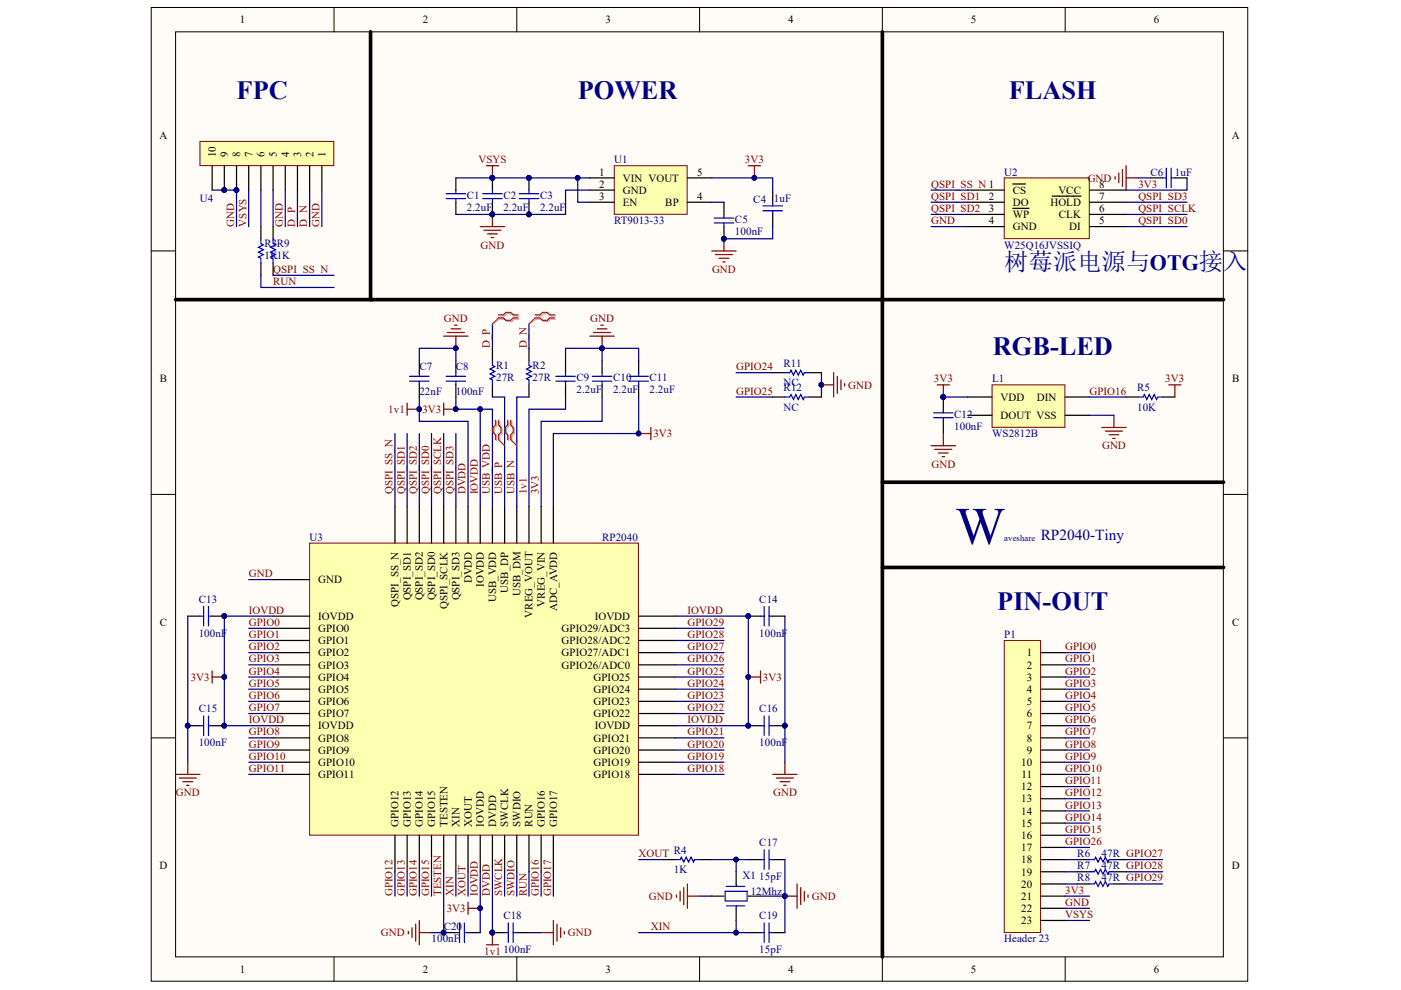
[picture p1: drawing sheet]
<svg xmlns="http://www.w3.org/2000/svg" width="297mm" height="210mm" viewBox="0 0 297 210" stroke-linecap="round" stroke-linejoin="round" font-family="sans-serif">
<defs><g id="words">
<text font-size="11.2" fill="#000080" x="202.6" y="115.3">W</text>
<g font-size="5.6" fill="#000080">
<text x="50.2" y="21">FPC</text>
<text x="122.5" y="21">POWER</text>
<text x="213.9" y="21">FLASH</text>
<text x="210.5" y="75.2">RGB-LED</text>
<text x="211.4" y="129.4">PIN-OUT</text>
</g>
<text font-size="5.1" fill="#000080" x="212.9" y="57.3">树莓派电源与OTG接入</text>
<text font-size="3.3" fill="#000080" x="220.7" y="114.4">RP2040-Tiny</text>
<g font-size="2.3">
<text x="50.8" y="4.9">1</text>
<text x="89.6" y="4.9">2</text>
<text x="128.4" y="4.9">3</text>
<text x="167.1" y="4.9">4</text>
<text x="205.9" y="4.9">5</text>
<text x="244.7" y="4.9">6</text>
<text x="33.8" y="29.5">A</text>
<text x="261.1" y="29.5">A</text>
<text x="45.8" y="33.3" transform="rotate(-90 45.8 33.3)">10</text>
<text x="48.3" y="33.3" transform="rotate(-90 48.3 33.3)">9</text>
<text x="50.9" y="33.3" transform="rotate(-90 50.9 33.3)">8</text>
<text x="53.5" y="33.3" transform="rotate(-90 53.5 33.3)">7</text>
<text x="56.1" y="33.3" transform="rotate(-90 56.1 33.3)">6</text>
<text x="58.7" y="33.3" transform="rotate(-90 58.7 33.3)">5</text>
<text x="61.3" y="33.3" transform="rotate(-90 61.3 33.3)">4</text>
<text x="63.9" y="33.3" transform="rotate(-90 63.9 33.3)">3</text>
<text x="66.4" y="33.3" transform="rotate(-90 66.4 33.3)">2</text>
<text x="69" y="33.3" transform="rotate(-90 69 33.3)">1</text>
<text x="127" y="37.2">1</text>
<text x="127" y="39.8">2</text>
<text x="132.1" y="38.5">VIN VOUT</text>
<text x="132.1" y="41.1">GND</text>
<text x="147.8" y="37.2">5</text>
<text x="214.7" y="41.1">CS</text>
<text x="224.4" y="41.1">VCC</text>
<text x="233.1" y="39.8">8</text>
<text x="127" y="42.4">3</text>
<text x="132.1" y="43.7">EN</text>
<text x="141.1" y="43.7">BP</text>
<text x="147.8" y="42.4">4</text>
<text x="209.7" y="47.5">4</text>
<text x="209.7" y="45">3</text>
<text x="209.7" y="42.4">2</text>
<text x="214.7" y="46.3">WP</text>
<text x="214.7" y="43.7">DO</text>
<text x="222.7" y="43.7">HOLD</text>
<text x="224.5" y="46.3">CLK</text>
<text x="233.1" y="47.5">5</text>
<text x="233.1" y="45">6</text>
<text x="233.1" y="42.4">7</text>
<text x="214.7" y="48.8">GND</text>
<text x="226.7" y="48.8">DI</text>
<text x="33.9" y="81.1">B</text>
<text x="261.2" y="81.1">B</text>
<text x="212.1" y="85">VDD</text>
<text x="212.1" y="88.8">DOUT VSS</text>
<text x="219.9" y="85">DIN</text>
<text x="67.5" y="123.7">GND</text>
<text x="100" y="123.7" transform="rotate(-90 100 123.7)">DVDD</text>
<text x="102.6" y="124.5" transform="rotate(-90 102.6 124.5)">IOVDD</text>
<text x="107.8" y="125.6" transform="rotate(-90 107.8 125.6)">USB_DP</text>
<text x="67.5" y="131.4">IOVDD</text>
<text x="84.5" y="128.6" transform="rotate(-90 84.5 128.6)">QSPI_SS_N</text>
<text x="87.1" y="127.3" transform="rotate(-90 87.1 127.3)">QSPI_SD1</text>
<text x="89.7" y="127.3" transform="rotate(-90 89.7 127.3)">QSPI_SD2</text>
<text x="92.3" y="127.3" transform="rotate(-90 92.3 127.3)">QSPI_SD0</text>
<text x="94.9" y="129.1" transform="rotate(-90 94.9 129.1)">QSPI_SCLK</text>
<text x="97.5" y="127.3" transform="rotate(-90 97.5 127.3)">QSPI_SD3</text>
<text x="105.2" y="127.7" transform="rotate(-90 105.2 127.7)">USB_VDD</text>
<text x="110.4" y="126.4" transform="rotate(-90 110.4 126.4)">USB_DM</text>
<text x="112.9" y="131" transform="rotate(-90 112.9 131)">VREG_VOUT</text>
<text x="115.5" y="128.6" transform="rotate(-90 115.5 128.6)">VREG_VIN</text>
<text x="118.1" y="129.5" transform="rotate(-90 118.1 129.5)">ADC_AVDD</text>
<text x="126.1" y="131.4">IOVDD</text>
<text x="33.9" y="132.7">C</text>
<text x="67.5" y="134">GPIO0</text>
<text x="67.5" y="136.6">GPIO1</text>
<text x="119.1" y="136.6">GPIO28/ADC2</text>
<text x="119.1" y="134">GPIO29/ADC3</text>
<text x="261.2" y="132.7">C</text>
<text x="67.5" y="139.1">GPIO2</text>
<text x="67.5" y="141.8">GPIO3</text>
<text x="119.1" y="141.8">GPIO26/ADC0</text>
<text x="119.1" y="139.1">GPIO27/ADC1</text>
<text x="217.7" y="139.1">1</text>
<text x="217.7" y="141.8">2</text>
<text x="67.5" y="144.3">GPIO4</text>
<text x="67.5" y="146.9">GPIO5</text>
<text x="67.5" y="149.5">GPIO6</text>
<text x="125.8" y="149.5">GPIO23</text>
<text x="125.8" y="146.9">GPIO24</text>
<text x="125.8" y="144.3">GPIO25</text>
<text x="217.7" y="144.3">3</text>
<text x="217.7" y="146.9">4</text>
<text x="217.7" y="149.5">5</text>
<text x="67.5" y="152.1">GPIO7</text>
<text x="67.5" y="154.7">IOVDD</text>
<text x="125.8" y="152.1">GPIO22</text>
<text x="126.1" y="154.7">IOVDD</text>
<text x="217.7" y="152.1">6</text>
<text x="217.7" y="154.7">7</text>
<text x="67.5" y="157.2">GPIO8</text>
<text x="67.5" y="159.8">GPIO9</text>
<text x="125.8" y="159.8">GPIO20</text>
<text x="125.8" y="157.2">GPIO21</text>
<text x="217.7" y="157.2">8</text>
<text x="217.7" y="159.8">9</text>
<text x="67.5" y="162.4">GPIO10</text>
<text x="67.5" y="165">GPIO11</text>
<text x="125.8" y="165">GPIO18</text>
<text x="125.8" y="162.4">GPIO19</text>
<text x="216.5" y="162.4">10</text>
<text x="216.5" y="167.5">12</text>
<text x="216.6" y="165">11</text>
<text x="216.5" y="170.1">13</text>
<text x="216.5" y="172.7">14</text>
<text x="84.5" y="175.3" transform="rotate(-90 84.5 175.3)">GPIO12</text>
<text x="87.1" y="175.3" transform="rotate(-90 87.1 175.3)">GPIO13</text>
<text x="89.7" y="175.3" transform="rotate(-90 89.7 175.3)">GPIO14</text>
<text x="92.3" y="175.3" transform="rotate(-90 92.3 175.3)">GPIO15</text>
<text x="94.9" y="175.3" transform="rotate(-90 94.9 175.3)">TESTEN</text>
<text x="97.5" y="175.3" transform="rotate(-90 97.5 175.3)">XIN</text>
<text x="100" y="175.3" transform="rotate(-90 100 175.3)">XOUT</text>
<text x="102.6" y="175.3" transform="rotate(-90 102.6 175.3)">IOVDD</text>
<text x="105.2" y="175.3" transform="rotate(-90 105.2 175.3)">DVDD</text>
<text x="107.8" y="175.3" transform="rotate(-90 107.8 175.3)">SWCLK</text>
<text x="110.4" y="175.3" transform="rotate(-90 110.4 175.3)">SWDIO</text>
<text x="112.9" y="175.3" transform="rotate(-90 112.9 175.3)">RUN</text>
<text x="115.5" y="175.3" transform="rotate(-90 115.5 175.3)">GPIO16</text>
<text x="118.1" y="175.3" transform="rotate(-90 118.1 175.3)">GPIO17</text>
<text x="216.5" y="175.3">15</text>
<text x="216.5" y="177.9">16</text>
<text x="33.8" y="184.3">D</text>
<text x="216.5" y="180.5">17</text>
<text x="216.5" y="183.1">18</text>
<text x="216.5" y="185.6">19</text>
<text x="261.1" y="184.3">D</text>
<text x="216.5" y="188.2">20</text>
<text x="216.5" y="190.8">21</text>
<text x="216.5" y="193.4">22</text>
<text x="216.5" y="195.9">23</text>
<text x="50.8" y="206.3">1</text>
<text x="89.6" y="206.3">2</text>
<text x="128.4" y="206.3">3</text>
<text x="167.1" y="206.3">4</text>
<text x="205.9" y="206.3">5</text>
<text x="244.7" y="206.3">6</text>
</g>
<g font-size="2.3" fill="#800000">
<text x="101.4" y="34.7">VSYS</text>
<text x="157.9" y="34.7">3V3</text>
<text x="197.4" y="39.8">QSPI_SS_N 1</text>
<text x="230.6" y="38.5">GND</text>
<text x="241.4" y="39.8">3V3</text>
<text x="197.4" y="42.4">QSPI_SD1</text>
<text x="197.4" y="45">QSPI_SD2</text>
<text x="197.4" y="47.5">GND</text>
<text x="241.4" y="47.5">QSPI_SD0</text>
<text x="241.4" y="42.4">QSPI_SD3</text>
<text x="241.4" y="45">QSPI_SCLK</text>
<text x="49.7" y="48" transform="rotate(-90 49.7 48)">GND</text>
<text x="52.2" y="48" transform="rotate(-90 52.2 48)">VSYS</text>
<text x="60" y="48" transform="rotate(-90 60 48)">GND</text>
<text x="62.6" y="48" transform="rotate(-90 62.6 48)">D_P</text>
<text x="65.1" y="48" transform="rotate(-90 65.1 48)">D_N</text>
<text x="67.7" y="48" transform="rotate(-90 67.7 48)">GND</text>
<text x="101.9" y="52.7">GND</text>
<text x="57.9" y="57.8">QSPI_SS_N</text>
<text x="151" y="57.8">GND</text>
<text x="57.9" y="60.4">RUN</text>
<text x="94.1" y="68.2">GND</text>
<text x="125.1" y="68.2">GND</text>
<text x="103.9" y="73.9" transform="rotate(-90 103.9 73.9)">D_P</text>
<text x="111.7" y="73.9" transform="rotate(-90 111.7 73.9)">D_N</text>
<text x="156.1" y="83.7">GPIO25</text>
<text x="156.1" y="78.5">GPIO24</text>
<text x="179.9" y="82.4">GND</text>
<text x="198" y="81.1">3V3</text>
<text x="231" y="83.7">GPIO16</text>
<text x="247.1" y="81.1">3V3</text>
<text x="82.3" y="87.6">1v1</text>
<text x="89.5" y="87.6">3V3</text>
<text x="138.5" y="92.7">3V3</text>
<text x="233.7" y="95.3">GND</text>
<text x="197.5" y="99.2">GND</text>
<text x="83.2" y="104.8" transform="rotate(-90 83.2 104.8)">QSPI_SS_N</text>
<text x="85.8" y="104.8" transform="rotate(-90 85.8 104.8)">QSPI_SD1</text>
<text x="88.4" y="104.8" transform="rotate(-90 88.4 104.8)">QSPI_SD2</text>
<text x="91" y="104.8" transform="rotate(-90 91 104.8)">QSPI_SD0</text>
<text x="93.6" y="104.8" transform="rotate(-90 93.6 104.8)">QSPI_SCLK</text>
<text x="96.1" y="104.8" transform="rotate(-90 96.1 104.8)">QSPI_SD3</text>
<text x="98.7" y="104.8" transform="rotate(-90 98.7 104.8)">DVDD</text>
<text x="101.3" y="104.8" transform="rotate(-90 101.3 104.8)">IOVDD</text>
<text x="103.9" y="104.8" transform="rotate(-90 103.9 104.8)">USB_VDD</text>
<text x="106.5" y="104.8" transform="rotate(-90 106.5 104.8)">USB_P</text>
<text x="109.1" y="104.8" transform="rotate(-90 109.1 104.8)">USB_N</text>
<text x="111.7" y="104.8" transform="rotate(-90 111.7 104.8)">1v1</text>
<text x="114.2" y="104.8" transform="rotate(-90 114.2 104.8)">3V3</text>
<text x="52.7" y="122.4">GND</text>
<text x="52.7" y="130.1">IOVDD</text>
<text x="145.8" y="130.1">IOVDD</text>
<text x="52.7" y="132.7">GPIO0</text>
<text x="52.7" y="135.3">GPIO1</text>
<text x="52.7" y="137.9">GPIO2</text>
<text x="145.8" y="137.9">GPIO27</text>
<text x="145.8" y="135.3">GPIO28</text>
<text x="145.8" y="132.7">GPIO29</text>
<text x="225.8" y="137.9">GPIO0</text>
<text x="52.7" y="140.5">GPIO3</text>
<text x="52.7" y="143">GPIO4</text>
<text x="145.8" y="143">GPIO25</text>
<text x="145.8" y="140.5">GPIO26</text>
<text x="225.8" y="140.5">GPIO1</text>
<text x="225.8" y="143">GPIO2</text>
<text x="40.4" y="144.3">3V3</text>
<text x="52.7" y="145.6">GPIO5</text>
<text x="52.7" y="148.2">GPIO6</text>
<text x="145.8" y="148.2">GPIO23</text>
<text x="145.8" y="145.6">GPIO24</text>
<text x="161.7" y="144.3">3V3</text>
<text x="225.8" y="145.6">GPIO3</text>
<text x="225.8" y="148.2">GPIO4</text>
<text x="52.7" y="150.8">GPIO7</text>
<text x="52.7" y="155.9">GPIO8</text>
<text x="52.7" y="153.3">IOVDD</text>
<text x="145.8" y="155.9">GPIO21</text>
<text x="145.8" y="150.8">GPIO22</text>
<text x="145.8" y="153.3">IOVDD</text>
<text x="225.8" y="150.8">GPIO5</text>
<text x="225.8" y="153.3">GPIO6</text>
<text x="225.8" y="155.9">GPIO7</text>
<text x="52.7" y="158.5">GPIO9</text>
<text x="52.7" y="161.1">GPIO10</text>
<text x="145.8" y="161.1">GPIO19</text>
<text x="145.8" y="158.5">GPIO20</text>
<text x="225.8" y="158.5">GPIO8</text>
<text x="225.8" y="161.1">GPIO9</text>
<text x="52.7" y="163.7">GPIO11</text>
<text x="145.8" y="163.7">GPIO18</text>
<text x="225.8" y="163.7">GPIO10</text>
<text x="225.8" y="166.3">GPIO11</text>
<text x="37.3" y="168.9">GND</text>
<text x="163.9" y="168.9">GND</text>
<text x="225.8" y="168.9">GPIO12</text>
<text x="225.8" y="171.4">GPIO13</text>
<text x="225.8" y="174">GPIO14</text>
<text x="225.8" y="179.2">GPIO26</text>
<text x="225.8" y="176.6">GPIO15</text>
<text x="135.4" y="181.7">XOUT</text>
<text x="83.2" y="190" transform="rotate(-90 83.2 190)">GPIO12</text>
<text x="85.8" y="190" transform="rotate(-90 85.8 190)">GPIO13</text>
<text x="88.4" y="190" transform="rotate(-90 88.4 190)">GPIO14</text>
<text x="91" y="190" transform="rotate(-90 91 190)">GPIO15</text>
<text x="93.6" y="190" transform="rotate(-90 93.6 190)">TESTEN</text>
<text x="96.1" y="190" transform="rotate(-90 96.1 190)">XIN</text>
<text x="98.7" y="190" transform="rotate(-90 98.7 190)">XOUT</text>
<text x="101.3" y="190" transform="rotate(-90 101.3 190)">IOVDD</text>
<text x="103.9" y="190" transform="rotate(-90 103.9 190)">DVDD</text>
<text x="106.5" y="190" transform="rotate(-90 106.5 190)">SWCLK</text>
<text x="109.1" y="190" transform="rotate(-90 109.1 190)">SWDIO</text>
<text x="111.7" y="190" transform="rotate(-90 111.7 190)">RUN</text>
<text x="114.2" y="190" transform="rotate(-90 114.2 190)">GPIO16</text>
<text x="116.8" y="190" transform="rotate(-90 116.8 190)">GPIO17</text>
<text x="137.6" y="190.8">GND</text>
<text x="172.1" y="190.8">GND</text>
<text x="225.8" y="189.5">3V3</text>
<text x="94.7" y="193.4">3V3</text>
<text x="138" y="197.2">XIN</text>
<text x="225.8" y="192.1">GND</text>
<text x="225.8" y="194.7">VSYS</text>
<text x="80.7" y="198.5">GND</text>
<text x="102.7" y="202.4">1v1</text>
<text x="120.4" y="198.5">GND</text>
</g>
<g font-size="2.3" fill="#000080">
<text x="130.2" y="34.7">U1</text>
<text x="212.9" y="37.2">U2</text>
<text x="243.9" y="37.2">C6</text>
<text x="249.1" y="37.2">1uF</text>
<text x="42.4" y="42.9">U4</text>
<text x="99" y="42.1">C1</text>
<text x="99" y="44.7">2.2uF</text>
<text x="106.7" y="42.1">C2</text>
<text x="106.7" y="44.7">2.2uF</text>
<text x="114.5" y="42.1">C3</text>
<text x="114.5" y="44.7">2.2uF</text>
<text x="130.2" y="47.5">RT9013-33</text>
<text x="155.8" y="47.3">C5</text>
<text x="159.7" y="43.1">C4</text>
<text x="164.1" y="42.9">1uF</text>
<text x="56.1" y="52.4">R3R9</text>
<text x="155.8" y="49.9">100nF</text>
<text x="212.9" y="52.7">W25Q16JVSSIQ</text>
<text x="56.1" y="55">1K1K</text>
<text x="166.1" y="77.8">R11</text>
<text x="88.9" y="78.5">C7</text>
<text x="88.9" y="83.7">22nF</text>
<text x="96.7" y="78.5">C8</text>
<text x="96.7" y="83.7">100nF</text>
<text x="105.2" y="78.3">R1</text>
<text x="105.2" y="80.8">27R</text>
<text x="112.9" y="78.3">R2</text>
<text x="112.9" y="80.8">27R</text>
<text x="122.2" y="80.8">C9</text>
<text x="122.2" y="83.4">2.2uF</text>
<text x="130" y="80.8">C10</text>
<text x="130" y="83.4">2.2uF</text>
<text x="137.7" y="80.8">C11</text>
<text x="137.7" y="83.4">2.2uF</text>
<text x="166.1" y="81.8">NC</text>
<text x="166.1" y="82.9">R12</text>
<text x="210.3" y="81.1">L1</text>
<text x="241.1" y="82.9">R5</text>
<text x="166.1" y="87">NC</text>
<text x="202.3" y="88.6">C12</text>
<text x="241.1" y="87">10K</text>
<text x="202.3" y="91.1">100nF</text>
<text x="210.3" y="92.7">WS2812B</text>
<text x="65.6" y="114.6">U3</text>
<text x="127.7" y="114.6">RP2040</text>
<text x="42.1" y="127.8">C13</text>
<text x="161" y="127.8">C14</text>
<text x="42.1" y="135">100nF</text>
<text x="161" y="135">100nF</text>
<text x="212.9" y="135.3">P1</text>
<text x="42.1" y="151">C15</text>
<text x="161" y="151">C16</text>
<text x="42.1" y="158.2">100nF</text>
<text x="161" y="158.2">100nF</text>
<text x="161" y="179.4">C17</text>
<text x="142.9" y="181">R4</text>
<text x="142.9" y="185.1">1K</text>
<text x="228.4" y="181.7">R6</text>
<text x="228.4" y="184.3">R7</text>
<text x="233.6" y="181.7">47R GPIO27</text>
<text x="233.6" y="184.3">47R GPIO28</text>
<text x="157.4" y="186.4">X1</text>
<text x="159.2" y="189.8">12Mhz</text>
<text x="161" y="186.6">15pF</text>
<text x="228.4" y="186.9">R8</text>
<text x="233.6" y="186.9">47R GPIO29</text>
<text x="94.1" y="197.2">C20</text>
<text x="106.7" y="194.9">C18</text>
<text x="161" y="194.9">C19</text>
<text x="91.5" y="199.8">100nF</text>
<text x="106.7" y="202.2">100nF</text>
<text x="161" y="202.2">15pF</text>
<text x="212.9" y="199.8">Header 23</text>
</g>
<text font-size="1.9" fill="#000080" x="212.9" y="114.8">aveshare</text>
</g></defs>
<g fill="#fffcf8" stroke="#000" stroke-width=".21">
<path d="M32.1 1.6h232.4v206.4h-232.4z"/>
<path d="M37.2 6.7h222.2v196.2h-222.2z"/>
</g>
<g fill="none" stroke="#000" stroke-width=".21">
<path d="M70.8 1.6v5.1M109.6 1.6v5.1M148.3 1.6v5.1M187.1 1.6v5.1M225.8 1.6v5.1M32.1 53.2h5.1M259.4 53.2h5.2M32.1 104.8h5.1M259.4 104.8h5.2M32.1 156.4h5.1M259.4 156.4h5.2M70.8 202.9v5.2"/>
<path d="M109.6 202.9v5.2M148.3 202.9v5.2M187.1 202.9v5.2M225.8 202.9v5.2"/>
</g>
<path d="M65.6 115.2h69.8v61.9h-69.8z" fill="#ffffb0" stroke="#800000" stroke-width=".21"/>
<g fill="none" stroke="#000" stroke-width=".26">
<path d="M88.9 76.4v2.6M96.7 76.4v2.6M104.4 73.9v2.5M112.2 73.9v2.5M119.9 76.4v2.6M127.7 76.4v2.6M135.4 76.4v2.6M88.9 81.6v2.6M96.7 81.6v2.6M104.4 81.6v2.6M112.2 81.6v2.6M119.9 81.6v2.6"/>
<path d="M127.7 81.6v2.6M135.4 81.6v2.6M83.7 107.4v7.8M86.3 107.4v7.8M88.9 107.4v7.8M91.5 107.4v7.8M94.1 107.4v7.8M96.7 107.4v7.8M99.2 107.4v7.8M101.8 107.4v7.8M104.4 107.4v7.8M107 107.4v7.8"/>
<path d="M109.6 107.4v7.8M112.2 107.4v7.8M114.7 107.4v7.8M117.3 107.4v7.8M39.8 130.6h2.6M45 130.6h2.6M57.9 130.6h7.7M57.9 133.2h7.7M57.9 135.8h7.7M57.9 138.4h7.7M57.9 122.9h7.7M135.4 130.6h7.8"/>
<path d="M135.4 133.2h7.8M135.4 135.8h7.8M135.4 138.4h7.8M158.7 130.6h2.5M163.8 130.6h2.6M39.8 153.9h2.6M45 153.9h2.6M57.9 141h7.7M57.9 143.5h7.7M57.9 146.1h7.7M57.9 148.7h7.7M57.9 151.3h7.7"/>
<path d="M57.9 153.9h7.7M57.9 156.4h7.7M57.9 159h7.7M135.4 141h7.8M135.4 143.5h7.8M135.4 146.1h7.8M135.4 148.7h7.8M135.4 151.3h7.8M135.4 153.9h7.8M135.4 156.4h7.8M135.4 159h7.8M158.7 153.9h2.5"/>
<path d="M163.8 153.9h2.6M57.9 161.6h7.7M57.9 164.2h7.7M83.7 177.1v7.7M86.3 177.1v7.7M88.9 177.1v7.7M91.5 177.1v7.7M94.1 177.1v7.7M96.7 177.1v7.7M99.2 177.1v7.7M101.8 177.1v7.7M104.4 177.1v7.7"/>
<path d="M107 177.1v7.7M109.6 177.1v7.7M112.2 177.1v7.7M114.7 177.1v7.7M117.3 177.1v7.7M135.4 161.6h7.8M135.4 164.2h7.8M94.1 197.7h2.6M99.2 197.7h2.6M104.4 197.7h2.6M109.6 197.7h2.6M140.6 182.3h2.6"/>
<path d="M148.3 182.3h2.6M150.9 190h2.6M156.1 184.8v2.6M156.1 192.6v2.6M158.7 197.7h2.5M158.7 182.3h2.5M158.7 190h2.5M163.8 197.7h2.6M163.8 182.3h2.6"/>
</g>
<g fill="none" stroke="#000080" stroke-width=".26">
<path d="M88.9 76.4v-2.5h7.8v2.5M104.4 68.7v5.2M112.2 68.7v5.2M119.9 76.4v-2.5h15.5v2.5M127.7 73.9v2.5M83.7 91.9v15.5M86.3 91.9v15.5M88.9 84.2v5.1h10.3v18.1M88.9 91.9v15.5M91.5 91.9v15.5M94.1 91.9v15.5M96.7 84.2v2.6h5.1v20.6"/>
<path d="M96.7 91.9v15.5M101.8 86.8h2.6v20.6M104.4 84.2h2.6v23.2M112.2 84.2h-2.6v23.2M119.9 84.2v2.6h-7.7v20.6M127.7 84.2v5.1h-13v18.1M135.4 84.2v7.7h-18.1v15.5M39.8 130.6v31M52.7 133.2h5.2M52.7 135.8h5.2M52.7 138.4h5.2M52.7 122.9h5.2"/>
<path d="M57.9 130.6h-10.3v23.3h10.3M143.2 130.6h15.5v23.3h-15.5M143.2 133.2h10.3M143.2 135.8h10.3M143.2 138.4h10.3M166.4 130.6v31M52.7 141h5.2M52.7 143.5h5.2M52.7 146.1h5.2M52.7 148.7h5.2M52.7 151.3h5.2M52.7 156.4h5.2"/>
<path d="M52.7 159h5.2M143.2 141h10.3M143.2 143.5h10.3M143.2 146.1h10.3M143.2 148.7h10.3M143.2 151.3h10.3M143.2 156.4h10.3M143.2 159h10.3M52.7 161.6h5.2M52.7 164.2h5.2M143.2 161.6h10.3M143.2 164.2h10.3"/>
<path d="M83.7 184.8v5.2M86.3 184.8v5.2M88.9 184.8v5.2M91.5 184.8v5.2M94.1 184.8v12.9h-2.6M96.7 184.8v5.2M99.2 184.8v5.2M101.8 184.8v12.9M104.4 184.8v12.9M107 184.8v5.2M109.6 184.8v5.2M112.2 184.8v5.2"/>
<path d="M112.2 197.7h2.5M114.7 184.8v5.2M117.3 184.8v5.2M135.4 197.7h20.7M135.4 182.3h5.2M148.3 190h2.6M150.9 182.3h5.2M156.1 195.2v2.5h2.6M158.7 182.3h-2.6v2.5M166.4 182.3v7.7h-5.2M166.4 190v7.7"/>
</g>
<g fill="#000080" stroke="#000080" stroke-width=".21">
<circle cx="47.5" cy="130.6" r=".5"/>
<circle cx="47.5" cy="153.9" r=".5"/>
<circle cx="39.8" cy="153.9" r=".5"/>
<circle cx="94" cy="197.7" r=".5"/>
<circle cx="166.4" cy="153.9" r=".5"/>
<circle cx="158.6" cy="153.9" r=".5"/>
<circle cx="158.6" cy="130.6" r=".5"/>
<circle cx="158.6" cy="143.5" r=".5"/>
<circle cx="47.5" cy="143.5" r=".5"/>
<circle cx="101.8" cy="192.6" r=".5"/>
<circle cx="101.8" cy="86.7" r=".5"/>
<circle cx="96.6" cy="86.7" r=".5"/>
<circle cx="96.6" cy="73.8" r=".5"/>
<circle cx="88.9" cy="86.7" r=".5"/>
<circle cx="127.6" cy="73.8" r=".5"/>
<circle cx="135.4" cy="91.9" r=".5"/>
<circle cx="156" cy="197.7" r=".5"/>
<circle cx="156" cy="182.2" r=".5"/>
<circle cx="166.4" cy="190" r=".5"/>
<circle cx="104.4" cy="197.7" r=".5"/>
</g>
<g fill="none" stroke="#00f" stroke-width=".26">
<path d="M86.8 79.8h4.2M88.9 79v.8M94.6 79.8h4.1M96.7 79v.8M104.4 76.4v1.1l.5 .2-1 .5 1 .6-1 .5 1 .5-1 .5 .5 .3v1M112.2 76.4v1.1l.5 .2-1.1 .5 1.1 .6-1.1 .5 1.1 .5-1.1 .5 .6 .3v1M117.8 79.8h4.2M119.9 79v.8M125.6 79.8h4.1M127.7 79v.8M133.3 79.8h4.2M135.4 79v.8"/>
<path d="M86.8 80.8h4.2M88.9 80.8v.8M94.6 80.8h4.1M96.7 80.8v.8M117.8 80.8h4.2M119.9 80.8v.8M125.6 80.8h4.1M127.7 80.8v.8M133.3 80.8h4.2M135.4 80.8v.8M42.4 130.6h.8M43.2 128.6v4.1"/>
<path d="M44.2 128.6v4.1M44.2 130.6h.8M161.2 130.6h.8M162 128.6v4.1M163.1 130.6h.7M163.1 128.6v4.1M42.4 153.9h.8M43.2 151.8v4.1M44.2 151.8v4.1M44.2 153.9h.8M161.2 153.9h.8M162 151.8v4.1"/>
<path d="M163.1 153.9h.7M163.1 151.8v4.1M96.7 197.7h.7M97.4 195.7v4.1M98.5 195.7v4.1M98.5 197.7h.7M107 197.7h.8M107.8 195.7v4.1M108.8 197.7h.8M108.8 195.7v4.1M143.2 182.3h1l.3-.6 .5 1.1 .5-1.1 .5 1.1 .5-1.1 .5 1.1 .3-.5h1M153.8 189h4.6v2h-4.6z"/>
<path d="M154 187.9h3.9M154 192.1h3.9M156.1 187.4v.5M156.1 192.1v.5M161.2 197.7h.8M161.2 182.3h.8M162 180.2v4.1M162 195.7v4.1M163.1 197.7h.7M163.1 180.2v4.1M163.1 195.7v4.1M163.1 182.3h.7"/>
</g>
<g fill="none" stroke="#800000" stroke-width=".26">
<path d="M94.1 71.3h5.1M94.8 70.5h3.7M95.6 69.7h2.1M96.4 69h.5M96.7 71.3v2.6M125.1 71.3h5.1M125.8 70.5h3.7M126.6 69.7h2.1M127.4 69h.5M127.7 71.3v2.6M86.3 86.8h2.6M86.3 85.5v2.5"/>
<path d="M94.1 85.5v2.5M94.1 86.8h2.6M135.4 91.9h2.6M138 90.6v2.6M45 142.3v2.5M45 143.5h2.6M158.7 143.5h2.5M161.2 142.3v2.5M37.2 164.2h5.2M38 165h3.6M38.8 165.7h2M39.6 166.5h.5"/>
<path d="M39.8 161.6v2.6M163.8 164.2h5.2M164.6 165h3.6M165.4 165.7h2M166.2 166.5h.5M166.4 161.6v2.6M86.6 197.5v.5M87.4 196.7v2.1M88.1 195.9v3.6M88.9 195.2v5.1M88.9 197.7h2.6M99.2 191.3v2.6"/>
<path d="M99.2 192.6h2.6M104.4 197.7v2.6M114.7 197.7h2.6M117.3 195.2v5.1M118.1 195.9v3.6M118.9 196.7v2.1M119.6 197.5v.5M143.4 189.7v.6M144.2 189v2M145 188.2v3.6M145.7 187.4v5.2M145.7 190h2.6"/>
<path d="M103.1 200.3h2.6"/>
</g>
<path d="M105.3 89.3v1.1l-.5 .5v1l.5 .5v1.1M106 89.3v1.1l.5 .5v1l-.5 .5v1.1M107.9 89.3v1.1l-.5 .5v1l.5 .5v1.1M108.5 89.3v1.1l.6 .5v1l-.6 .5v1.1" fill="none" stroke="#d0a19e" stroke-width=".26"/>
<path d="M106 93.5l1 1M108.5 93.5l1.1 1" fill="none" stroke="#d0a19e" stroke-width=".21"/>
<path d="M105.1 89.1v1l-.6 .5v1.1l.6 .5v1M105.7 89.1v1l.5 .5v1.1l-.5 .5v1M107.6 89.1v1l-.5 .5v1.1l.5 .5v1M108.3 89.1v1l.5 .5v1.1l-.5 .5v1" fill="none" stroke="#f00" stroke-width=".26"/>
<path d="M105.7 93.2l1.3 1.3M108.3 93.2l1.3 1.3" fill="none" stroke="#f00" stroke-width=".21"/>
<path d="M130.2 35.1h15.5v10.3h-15.5z" fill="#ffffb0" stroke="#800000" stroke-width=".21"/>
<g fill="none" stroke="#000" stroke-width=".26">
<path d="M96.7 37.7v2.6M104.4 37.7v2.6M112.2 37.7v2.6M125.1 37.7h5.1M145.7 37.7h5.2M96.7 42.9v2.6M104.4 42.9v2.6M112.2 42.9v2.6M125.1 40.3h5.1M125.1 42.9h5.1M145.7 42.9h5.2M153.5 42.9v2.6"/>
<path d="M153.5 48v2.6M163.8 40.3v2.6M163.8 45.5v2.5"/>
</g>
<g fill="none" stroke="#00f" stroke-width=".26">
<path d="M94.6 41.1h4.1M94.6 42.1h4.1M96.7 40.3v.8M96.7 42.1v.8M102.3 41.1h4.2M102.3 42.1h4.2M104.4 40.3v.8M104.4 42.1v.8M110.1 41.1h4.1M110.1 42.1h4.1M112.2 40.3v.8M112.2 42.1v.8"/>
<path d="M151.4 47.3h4.2M151.4 46.2h4.2M153.5 45.5v.7M153.5 47.3v.7M161.8 43.7h4.1M161.8 44.7h4.1M163.8 42.9v.8M163.8 44.7v.8"/>
</g>
<g fill="none" stroke="#800000" stroke-width=".26">
<path d="M103.1 35.1h2.6M104.4 35.1v2.6M158.7 35.1h2.5M160 35.1v2.6M101.8 48h5.2M102.6 48.8h3.6M103.4 49.6h2M104.1 50.4h.6M104.4 45.5v2.5M150.9 53.2h5.2M151.7 54h3.6M152.5 54.8h2"/>
<path d="M153.2 55.5h.6M153.5 50.6v2.6"/>
</g>
<g fill="#000080" stroke="#000080" stroke-width=".21">
<circle cx="153.5" cy="50.6" r=".5"/>
<circle cx="159.9" cy="37.7" r=".5"/>
<circle cx="104.4" cy="45.5" r=".5"/>
<circle cx="104.4" cy="37.7" r=".5"/>
<circle cx="122.5" cy="37.7" r=".5"/>
<circle cx="112.1" cy="45.5" r=".5"/>
<circle cx="112.1" cy="37.7" r=".5"/>
</g>
<path d="M96.7 37.7h28.4M122.5 37.7v5.2h2.6M150.9 37.7h12.9v2.6M125.1 40.3h-5.2v5.2h-23.2M150.9 42.9h2.6M163.8 48v2.6h-10.3" fill="none" stroke="#000080" stroke-width=".26"/>
<path d="M212.9 37.7h18.1v12.9h-18.1z" fill="#ffffb0" stroke="#800000" stroke-width=".21"/>
<g fill="none" stroke="#000" stroke-width=".26">
<path d="M214.7 39h2.7M243.9 37.7h2.6M249.1 37.7h2.6M205.2 40.3h7.7M205.2 48h7.7M205.2 45.5h7.7M205.2 42.9h7.7M214.7 44.2h3.5M223.1 41.6h6.1M231 40.3h7.8M231 48h7.8M231 45.5h7.8"/>
<path d="M231 42.9h7.8"/>
</g>
<g fill="none" stroke="#000080" stroke-width=".26">
<path d="M241.3 37.7h2.6M197.4 40.3h7.8M197.4 42.9h7.8M197.4 45.5h7.8M197.4 48h7.8M238.8 42.9h12.9M238.8 45.5h12.9M238.8 48h12.9M225.8 138.4h5.2M225.8 141h5.2M225.8 143.5h5.2M225.8 146.1h5.2"/>
<path d="M225.8 148.7h5.2M225.8 151.3h5.2M225.8 153.9h5.2M225.8 156.4h5.2M225.8 159h5.2M225.8 161.6h5.2M225.8 164.2h5.2M225.8 166.8h5.2M225.8 169.4h5.2M225.8 171.9h5.2M225.8 174.5h5.2M225.8 177.1h5.2"/>
<path d="M225.8 179.7h5.2M225.8 192.6h5.2M225.8 195.2h5.2"/>
</g>
<path d="M246.5 37.7h.8M247.3 35.7v4.1M248.3 35.7v4.1M248.3 37.7h.8" fill="none" stroke="#00f" stroke-width=".26"/>
<path d="M236.4 37.5v.5M237.2 36.7v2.1M238 35.9v3.6M238.8 35.1v5.2M238.8 37.7h2.5" fill="none" stroke="#800000" stroke-width=".26"/>
<path d="M212.9 135.8h7.7v61.9h-7.7z" fill="#ffffb0" stroke="#800000" stroke-width=".21"/>
<g fill="none" stroke="#000" stroke-width=".26">
<path d="M220.7 138.4h5.1M220.7 141h5.1M220.7 143.5h5.1M220.7 146.1h5.1M220.7 148.7h5.1M220.7 151.3h5.1M220.7 153.9h5.1M220.7 156.4h5.1M220.7 159h5.1M220.7 161.6h5.1M220.7 164.2h5.1M220.7 166.8h5.1"/>
<path d="M220.7 169.4h5.1M220.7 171.9h5.1M220.7 174.5h5.1M220.7 177.1h5.1M220.7 179.7h5.1M220.7 182.3h5.1M220.7 184.8h5.1M220.7 187.4h5.1M220.7 190h5.1M220.7 192.6h5.1M220.7 195.2h5.1"/>
</g>
<path d="M52.7 40.3v7.7M55.3 40.3v7.7M57.9 40.3v7.7M60.5 40.3v7.7M63.1 40.3v7.7M65.6 40.3v7.7M68.2 40.3v7.7M225.8 190h5.2" fill="none" stroke="#000080" stroke-width=".26"/>
<path d="M166.4 190h2.6M169 187.4v5.2M169.8 188.2v3.6M170.5 189v2M171.3 189.7v.6" fill="none" stroke="#800000" stroke-width=".26"/>
<circle cx="166.4" cy="190" r=".5" fill="#000080" stroke="#000080" stroke-width=".21"/>
<path d="M210.3 81.6h15.5v9h-15.5z" fill="#ffffb0" stroke="#800000" stroke-width=".21"/>
<g fill="none" stroke="#000" stroke-width=".26">
<path d="M55.3 48v2.6M55.3 55.8v2.6M57.9 48v2.6M57.9 55.8v2.6M200 84.2v2.6M200 89.3v2.6M205.2 84.2h5.1M205.2 88h5.1M225.8 84.2h5.2M225.8 88h5.2M238.8 84.2h2.5M246.5 84.2h2.6"/>
<path d="M228.4 182.3h2.6M228.4 184.8h2.6M228.4 187.4h2.6M236.2 182.3h2.6M236.2 184.8h2.6M236.2 187.4h2.6"/>
</g>
<g fill="none" stroke="#800000" stroke-width=".26">
<path d="M197.4 94.5h5.2M198.2 95.3h3.6M198.7 81.6h2.6M199 96.1h2M199.7 96.8h.6M200 81.6v2.6M200 91.9v2.6M233.6 90.6h5.2M234.4 91.4h3.6M235.1 92.2h2.1M235.9 93h.5M236.2 88v2.6"/>
<path d="M247.8 81.6h2.6M249.1 81.6v2.6"/>
</g>
<path d="M200 84.2h5.2M231 84.2h7.8M231 88h5.2M225.8 182.3h2.6M225.8 184.8h2.6M225.8 187.4h2.6M238.8 182.3h7.7M238.8 184.8h7.7M238.8 187.4h7.7" fill="none" stroke="#000080" stroke-width=".26"/>
<circle cx="200" cy="84.2" r=".5" fill="#000080" stroke="#000080" stroke-width=".21"/>
<path d="M55.3 50.6v1.1l.5 .2-1 .5 1 .5-1 .6 1 .5-1 .5 .5 .3v1M57.9 50.6v1.1l.5 .2-1 .5 1 .5-1 .6 1 .5-1 .5 .5 .3v1M197.9 87.5h4.2M197.9 88.6h4.2M200 86.8v.7M200 88.6v.7M241.3 84.2h1.1l.2-.5 .5 1 .6-1 .5 1 .5-1 .5 1 .3-.5h1M231 182.3h1l.3-.6 .5 1.1 .5-1.1 .5 1.1 .6-1.1 .5 1.1 .2-.5h1.1M231 184.8h1l.3-.5 .5 1.1 .5-1.1 .5 1.1 .6-1.1 .5 1.1 .2-.6h1.1M231 187.4h1l.3-.5 .5 1 .5-1 .5 1 .6-1 .5 1 .2-.5h1.1" fill="none" stroke="#00f" stroke-width=".26"/>
<path d="M42.4 30h28.4v5.1h-28.4z" fill="#ffffb0" stroke="#800000" stroke-width=".21"/>
<g fill="none" stroke="#000" stroke-width=".26">
<path d="M45 35.1v5.2M47.6 35.1v5.2M50.1 35.1v5.2M52.7 35.1v5.2M55.3 35.1v5.2M57.9 35.1v5.2M60.5 35.1v5.2M63.1 35.1v5.2M65.6 35.1v5.2M68.2 35.1v5.2M163.8 79h2.6M171.6 79h2.6"/>
<path d="M163.8 84.2h2.6M171.6 84.2h2.6"/>
</g>
<g fill="#000080" stroke="#000080" stroke-width=".21">
<circle cx="50.1" cy="40.3" r=".5"/>
<circle cx="47.5" cy="40.3" r=".5"/>
<circle cx="174.1" cy="81.6" r=".5"/>
</g>
<path d="M251.7 37.7v2.6h-12.9M45 40.3h5.1v7.7M55.3 58.4v2.5h15.5M57.9 58.4h12.9M156.1 79h7.7M174.2 79v5.2M156.1 84.2h7.7" fill="none" stroke="#000080" stroke-width=".26"/>
<path d="M106 67h1l.5-.5h1l.6 .5h1M106 67.7h1l.5 .5h1l.6-.5h1M113.7 67h1l.6-.5h1l.5 .5h1M113.7 67.7h1l.6 .5h1l.5-.5h1" fill="none" stroke="#d0a19e" stroke-width=".26"/>
<path d="M106 67.7l-1.6 1M113.7 67.7l-1.5 1" fill="none" stroke="#d0a19e" stroke-width=".21"/>
<path d="M105.7 66.8h1l.5-.6h1.1l.5 .6h1M105.7 67.4h1l.5 .5h1.1l.5-.5h1M113.4 66.8h1.1l.5-.6h1l.5 .6h1.1M113.4 67.4h1.1l.5 .5h1l.5-.5h1.1" fill="none" stroke="#f00" stroke-width=".26"/>
<path d="M105.7 67.4l-1.3 1.3M113.4 67.4l-1.2 1.3" fill="none" stroke="#f00" stroke-width=".21"/>
<path d="M166.4 79h1l.3-.5 .5 1 .5-1 .6 1 .5-1 .5 1 .2-.5h1.1M166.4 84.2h1l.3-.5 .5 1 .5-1 .6 1 .5-1 .5 1 .2-.5h1.1" fill="none" stroke="#00f" stroke-width=".26"/>
<path d="M176.7 79v5.2M177.5 79.8v3.6M174.2 81.6h2.5M178.3 80.6v2M179.1 81.3v.6" fill="none" stroke="#800000" stroke-width=".26"/>
<path d="M78.6 6.7v56.8h-41.4M187.1 6.7v56.8h-108.5M259.4 63.5h-72.3v139.4M187.1 102.2h72.3M187.1 120.3h72.3" fill="none" stroke="#000" stroke-width=".77"/>
<use href="#words"/>
</svg>
